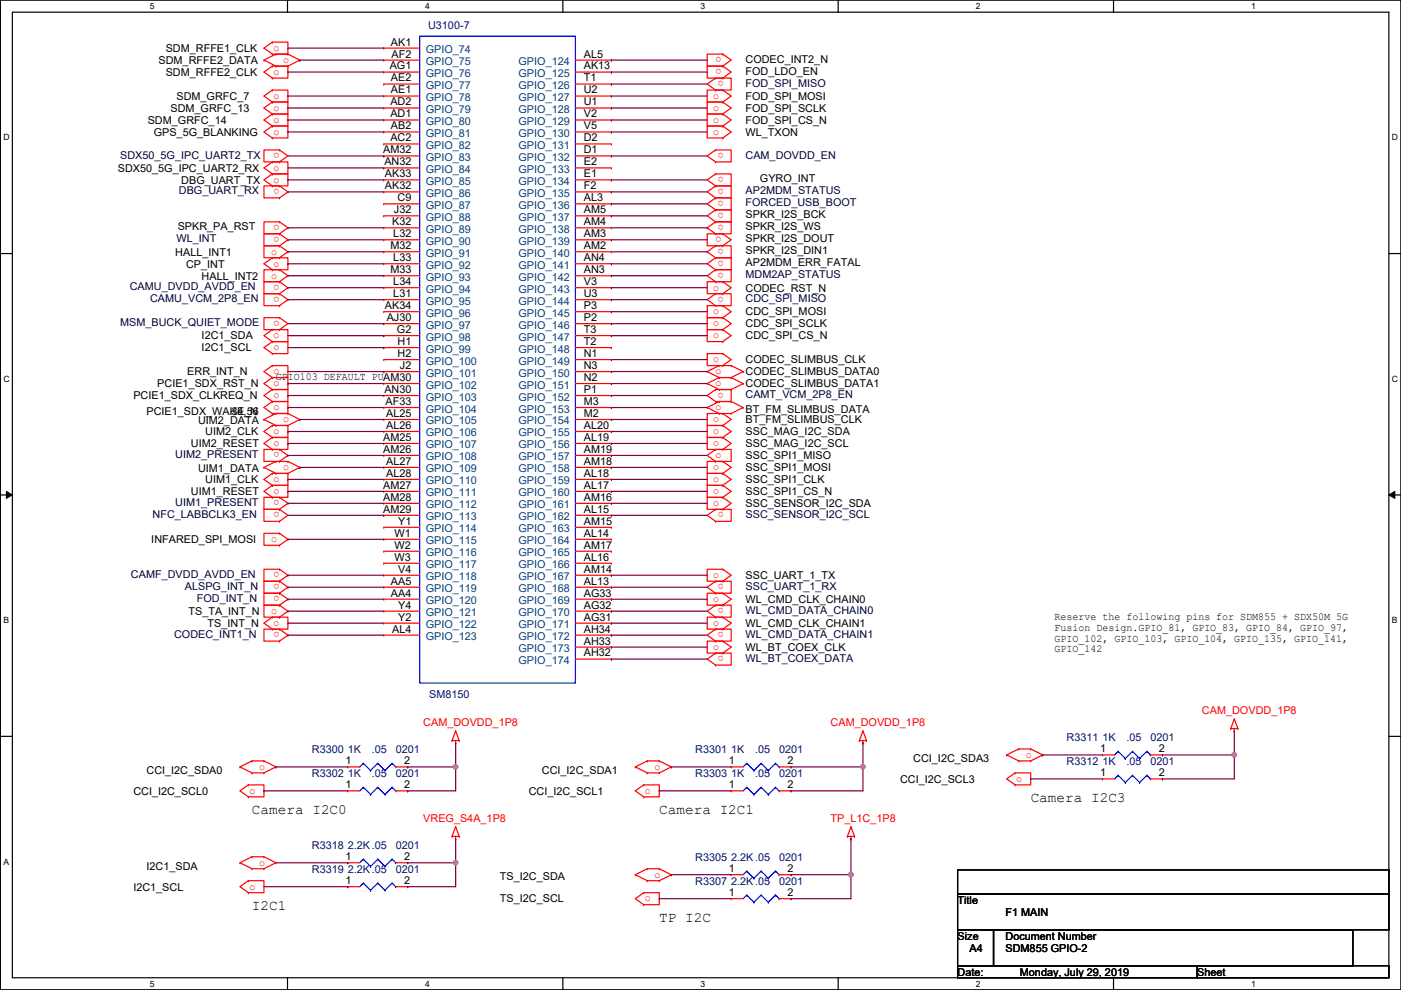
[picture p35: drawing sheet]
<svg xmlns="http://www.w3.org/2000/svg" width="297mm" height="210mm" viewBox="0 0 297 210" stroke-linecap="round" stroke-linejoin="round" font-family="sans-serif">
<defs><g id="words">
<g font-size="3">
<text x="53.4" y="172.6">Camera I2C0</text>
<text x="139.8" y="172.6">Camera I2C1</text>
<text x="218.5" y="170.1">Camera I2C3</text>
<text x="53.4" y="193">I2C1</text>
<text x="139.8" y="195.5">TP I2C</text>
</g>
<g font-size="2.3">
<text x="35.1" y="11">SDM_RFFE1_CLK</text>
<text x="82.9" y="9.7">AK1</text>
<text x="33.6" y="13.5">SDM_RFFE2_DATA</text>
<text x="35.1" y="16.1">SDM_RFFE2_CLK</text>
<text x="82.6" y="14.7">AG1</text>
<text x="82.9" y="17.3">AE2</text>
<text x="83" y="12.2">AF2</text>
<text x="123.8" y="12.2">AL5</text>
<text x="123.8" y="14.7">AK13</text>
<text x="123.8" y="17.3">T1</text>
<text x="158.1" y="13.3">CODEC_INT2_N</text>
<text x="158.1" y="15.8">FOD_LDO_EN</text>
<text x="36.1" y="23.7">SDM_GRFC_13</text>
<text x="37.4" y="21.2">SDM_GRFC_7</text>
<text x="82.8" y="22.4">AD2</text>
<text x="82.9" y="19.8">AE1</text>
<text x="123.8" y="19.8">U2</text>
<text x="123.8" y="22.4">U1</text>
<text x="158.1" y="23.7">FOD_SPI_SCLK</text>
<text x="158.1" y="21.2">FOD_SPI_MOSI</text>
<text x="31.3" y="26.2">SDM_GRFC_14</text>
<text x="32.6" y="28.8">GPS_5G_BLANKING</text>
<text x="82.8" y="24.9">AD1</text>
<text x="82.8" y="30">AC2</text>
<text x="82.9" y="27.4">AB2</text>
<text x="123.8" y="24.9">V2</text>
<text x="123.8" y="27.4">V5</text>
<text x="123.8" y="30">D2</text>
<text x="158.1" y="26.2">FOD_SPI_CS_N</text>
<text x="158.1" y="28.8">WL_TXON</text>
<text x="81.2" y="32.5">AM32</text>
<text x="81.5" y="35.1">AN32</text>
<text x="123.8" y="32.5">D1</text>
<text x="123.8" y="35.1">E2</text>
<text x="25" y="36.4">SDX50_5G_IPC_UART2_RX</text>
<text x="38.4" y="38.9">DBG_UART_TX</text>
<text x="81.6" y="37.6">AK33</text>
<text x="81.6" y="40.1">AK32</text>
<text x="123.8" y="37.6">E1</text>
<text x="123.8" y="40.1">F2</text>
<text x="161.1" y="38.7">GYRO_INT</text>
<text x="83.1" y="47.8">K32</text>
<text x="83.5" y="45.2">J32</text>
<text x="84.3" y="42.7">C9</text>
<text x="123.8" y="42.7">AL3</text>
<text x="123.8" y="45.2">AM5</text>
<text x="123.8" y="47.8">AM4</text>
<text x="158.1" y="46.3">SPKR_I2S_BCK</text>
<text x="37.7" y="48.9">SPKR_PA_RST</text>
<text x="82.8" y="52.8">M32</text>
<text x="83.4" y="50.3">L32</text>
<text x="123.8" y="50.3">AM3</text>
<text x="123.8" y="52.8">AM2</text>
<text x="158.1" y="51.4">SPKR_I2S_DOUT</text>
<text x="158.1" y="53.9">SPKR_I2S_DIN1</text>
<text x="158.1" y="48.9">SPKR_I2S_WS</text>
<text x="37.2" y="54.2">HALL_INT1</text>
<text x="39.5" y="56.7">CP_INT</text>
<text x="42.8" y="59.3">HALL_INT2</text>
<text x="82.8" y="57.9">M33</text>
<text x="83.4" y="55.4">L33</text>
<text x="123.8" y="55.4">AN4</text>
<text x="123.8" y="57.9">AN3</text>
<text x="158.1" y="56.5">AP2MDM_ERR_FATAL</text>
<text x="81.6" y="65.5">AK34</text>
<text x="83.4" y="60.5">L34</text>
<text x="83.4" y="63">L31</text>
<text x="123.8" y="60.5">V3</text>
<text x="123.8" y="63">U3</text>
<text x="123.8" y="65.5">P3</text>
<text x="158.1" y="61.8">CODEC_RST_N</text>
<text x="42.8" y="72">I2C1_SDA</text>
<text x="82" y="68.1">AJ30</text>
<text x="84.2" y="70.6">G2</text>
<text x="123.8" y="68.1">P2</text>
<text x="123.8" y="70.6">T3</text>
<text x="158.1" y="72">CDC_SPI_CS_N</text>
<text x="158.1" y="69.4">CDC_SPI_SCLK</text>
<text x="158.1" y="66.9">CDC_SPI_MOSI</text>
<text x="42.8" y="74.5">I2C1_SCL</text>
<text x="84.3" y="73.2">H1</text>
<text x="84.3" y="75.7">H2</text>
<text x="123.8" y="73.2">T2</text>
<text x="123.8" y="75.7">N1</text>
<text x="158.1" y="77">CODEC_SLIMBUS_CLK</text>
<text x="33.4" y="82.1">PCIE1_SDX_RST_N</text>
<text x="39.7" y="79.6">ERR_INT_N</text>
<text x="58.5" y="80.6">GPIO103 DEFAULT PUAM30</text>
<text x="81.5" y="83.3">AN30</text>
<text x="84.8" y="78.2">J2</text>
<text x="123.8" y="78.2">N3</text>
<text x="123.8" y="80.8">N2</text>
<text x="123.8" y="83.3">P1</text>
<text x="158.1" y="79.6">CODEC_SLIMBUS_DATA0</text>
<text x="158.1" y="82.1">CODEC_SLIMBUS_DATA1</text>
<text x="28.3" y="84.7">PCIE1_SDX_CLKREQ_N</text>
<text x="31.1" y="88">PCIE1_SDX_WAKE_N</text>
<text x="49.1" y="88">34,56</text>
<text x="81.7" y="85.9">AF33</text>
<text x="81.9" y="88.4">AL25</text>
<text x="123.8" y="85.9">M3</text>
<text x="123.8" y="88.4">M2</text>
<text x="158.1" y="87.5">BT_FM_SLIMBUS_DATA</text>
<text x="158.1" y="89.7">BT_FM_SLIMBUS_CLK</text>
<text x="40.5" y="94.8">UIM2_RESET</text>
<text x="42" y="90">UIM2_DATA</text>
<text x="43.5" y="92.3">UIM2_CLK</text>
<text x="81.2" y="93.5">AM25</text>
<text x="81.9" y="90.9">AL26</text>
<text x="123.8" y="90.9">AL20</text>
<text x="123.8" y="93.5">AL19</text>
<text x="158.1" y="94.8">SSC_MAG_I2C_SCL</text>
<text x="158.1" y="92.3">SSC_MAG_I2C_SDA</text>
<text x="42" y="100.2">UIM1_DATA</text>
<text x="81.2" y="96">AM26</text>
<text x="81.9" y="98.6">AL27</text>
<text x="81.9" y="101.1">AL28</text>
<text x="123.8" y="96">AM19</text>
<text x="123.8" y="98.6">AM18</text>
<text x="123.8" y="101.1">AL18</text>
<text x="158.1" y="97.4">SSC_SPI1_MISO</text>
<text x="158.1" y="99.9">SSC_SPI1_MOSI</text>
<text x="40.5" y="105">UIM1_RESET</text>
<text x="43.5" y="102.4">UIM1_CLK</text>
<text x="81.2" y="103.6">AM27</text>
<text x="81.2" y="106.2">AM28</text>
<text x="123.8" y="103.6">AL17</text>
<text x="123.8" y="106.2">AM16</text>
<text x="158.1" y="107.5">SSC_SENSOR_I2C_SDA</text>
<text x="158.1" y="105">SSC_SPI1_CS_N</text>
<text x="158.1" y="102.4">SSC_SPI1_CLK</text>
<text x="81.2" y="108.7">AM29</text>
<text x="83.6" y="113.8">W1</text>
<text x="84.5" y="111.3">Y1</text>
<text x="123.8" y="108.7">AL15</text>
<text x="123.8" y="111.3">AM15</text>
<text x="123.8" y="113.8">AL14</text>
<text x="32.1" y="115.1">INFARED_SPI_MOSI</text>
<text x="83.6" y="116.3">W2</text>
<text x="83.6" y="118.9">W3</text>
<text x="123.8" y="116.3">AM17</text>
<text x="123.8" y="118.9">AL16</text>
<text x="82.9" y="124">AA5</text>
<text x="84.4" y="121.4">V4</text>
<text x="123.8" y="121.4">AM14</text>
<text x="123.8" y="124">AL13</text>
<text x="158.1" y="122.8">SSC_UART_1_TX</text>
<text x="40" y="130.4">TS_TA_INT_N</text>
<text x="82.9" y="126.5">AA4</text>
<text x="84.5" y="129">Y4</text>
<text x="84.5" y="131.6">Y2</text>
<text x="123.8" y="126.5">AG33</text>
<text x="123.8" y="129">AG32</text>
<text x="123.8" y="131.6">AG31</text>
<text x="158.1" y="127.8">WL_CMD_CLK_CHAIN0</text>
<text x="223.6" y="131.4">Reserve the following pins for SDM855 + SDX50M 5G</text>
<text x="44" y="132.9">TS_INT_N</text>
<text x="83.1" y="134.1">AL4</text>
<text x="123.8" y="134.1">AH34</text>
<text x="123.8" y="136.7">AH33</text>
<text x="158.1" y="132.9">WL_CMD_CLK_CHAIN1</text>
<text x="223.6" y="133.7">Fusion Design.GPIO_81, GPIO_83, GPIO_84, GPIO_97,</text>
<text x="223.6" y="136">GPIO_102, GPIO_103, GPIO_104, GPIO_135, GPIO_141,</text>
<text x="123.8" y="139.2">AH32</text>
<text x="158.1" y="138">WL_BT_COEX_CLK</text>
<text x="223.6" y="138.3">GPIO_142</text>
<text x="193.6" y="161.6">CCI_I2C_SDA3</text>
<text x="233.3" y="159.5">1</text>
<text x="245.7" y="159.5">2</text>
<text x="31.1" y="164.2">CCI_I2C_SDA0</text>
<text x="73.2" y="167.1">1</text>
<text x="73.2" y="162.1">1</text>
<text x="85.7" y="167.1">2</text>
<text x="85.7" y="162.1">2</text>
<text x="114.9" y="164.2">CCI_I2C_SDA1</text>
<text x="154.5" y="162.1">1</text>
<text x="154.5" y="167.1">1</text>
<text x="167" y="162.1">2</text>
<text x="167" y="167.1">2</text>
<text x="190.8" y="165.9">CCI_I2C_SCL3</text>
<text x="233.3" y="164.6">1</text>
<text x="245.7" y="164.6">2</text>
<text x="28.3" y="168.5">CCI_I2C_SCL0</text>
<text x="112.1" y="168.5">CCI_I2C_SCL1</text>
<text x="31.1" y="184.5">I2C1_SDA</text>
<text x="73.2" y="182.4">1</text>
<text x="85.7" y="182.4">2</text>
<text x="154.5" y="184.9">1</text>
<text x="167" y="184.9">2</text>
<text x="28.3" y="188.8">I2C1_SCL</text>
<text x="73.2" y="187.5">1</text>
<text x="85.7" y="187.5">2</text>
<text x="106" y="186.5">TS_I2C_SDA</text>
<text x="106" y="191.3">TS_I2C_SCL</text>
<text x="154.5" y="190">1</text>
<text x="167" y="190">2</text>
<text x="203" y="191.6">Title</text>
<text x="213.2" y="194.1">F1 MAIN</text>
<text x="203" y="199.2">Size</text>
<text x="205.6" y="201.8">A4</text>
<text x="213.2" y="199.2">Document Number</text>
<text x="213.2" y="201.8">SDM855 GPIO-2</text>
<text x="203" y="206.8">Date:</text>
<text x="216.2" y="206.8">Monday, July 29, 2019</text>
<text x="253.8" y="206.8">Sheet</text>
</g>
<g font-size="2.3" fill="#f00">
<text x="58" y="10.8">o</text>
<text x="58" y="15.9">o</text>
<text x="60" y="13.3">o</text>
<text x="153" y="12.1" transform="rotate(180 153 12.1)">o</text>
<text x="153" y="14.6" transform="rotate(180 153 14.6)">o</text>
<text x="153.5" y="17.2" transform="rotate(180 153.5 17.2)">o</text>
<text x="58" y="21">o</text>
<text x="58" y="23.5">o</text>
<text x="151.2" y="23.5">o</text>
<text x="151.2" y="21">o</text>
<text x="58" y="26">o</text>
<text x="58" y="28.6">o</text>
<text x="151.2" y="26">o</text>
<text x="151.2" y="28.6">o</text>
<text x="59.3" y="32.4" transform="rotate(180 59.3 32.4)">o</text>
<text x="153.5" y="32.4" transform="rotate(180 153.5 32.4)">o</text>
<text x="58" y="38.7">o</text>
<text x="58" y="36.2">o</text>
<text x="59.3" y="40" transform="rotate(180 59.3 40)">o</text>
<text x="153.5" y="40" transform="rotate(180 153.5 40)">o</text>
<text x="153.5" y="37.5" transform="rotate(180 153.5 37.5)">o</text>
<text x="59.3" y="47.7" transform="rotate(180 59.3 47.7)">o</text>
<text x="153.5" y="42.6" transform="rotate(180 153.5 42.6)">o</text>
<text x="153.5" y="47.7" transform="rotate(180 153.5 47.7)">o</text>
<text x="153.5" y="45.1" transform="rotate(180 153.5 45.1)">o</text>
<text x="57.5" y="54">o</text>
<text x="59.3" y="50.2" transform="rotate(180 59.3 50.2)">o</text>
<text x="153" y="50.2" transform="rotate(180 153 50.2)">o</text>
<text x="153.5" y="52.7" transform="rotate(180 153.5 52.7)">o</text>
<text x="57.5" y="59.1">o</text>
<text x="58" y="56.5">o</text>
<text x="153.5" y="57.8" transform="rotate(180 153.5 57.8)">o</text>
<text x="153.5" y="55.3" transform="rotate(180 153.5 55.3)">o</text>
<text x="59.3" y="60.4" transform="rotate(180 59.3 60.4)">o</text>
<text x="59.3" y="62.9" transform="rotate(180 59.3 62.9)">o</text>
<text x="151.2" y="61.6">o</text>
<text x="153.5" y="62.9" transform="rotate(180 153.5 62.9)">o</text>
<text x="58" y="71.8">o</text>
<text x="59.3" y="68" transform="rotate(180 59.3 68)">o</text>
<text x="151.2" y="71.8">o</text>
<text x="151.2" y="69.2">o</text>
<text x="151.2" y="66.7">o</text>
<text x="58" y="74.3">o</text>
<text x="151.2" y="76.8">o</text>
<text x="58" y="79.4">o</text>
<text x="58" y="81.9">o</text>
<text x="151.7" y="79.4">o</text>
<text x="151.7" y="81.9">o</text>
<text x="153.5" y="83.2" transform="rotate(180 153.5 83.2)">o</text>
<text x="58" y="84.5">o</text>
<text x="58" y="87">o</text>
<text x="60" y="89.5">o</text>
<text x="151.2" y="89.5">o</text>
<text x="151.7" y="87">o</text>
<text x="58" y="92.1">o</text>
<text x="58" y="94.6">o</text>
<text x="59.3" y="95.9" transform="rotate(180 59.3 95.9)">o</text>
<text x="151.2" y="94.6">o</text>
<text x="151.2" y="92.1">o</text>
<text x="60" y="99.7">o</text>
<text x="151.2" y="99.7">o</text>
<text x="151.7" y="97.2">o</text>
<text x="58" y="104.8">o</text>
<text x="58" y="102.2">o</text>
<text x="59.3" y="106.1" transform="rotate(180 59.3 106.1)">o</text>
<text x="151.2" y="107.3">o</text>
<text x="151.2" y="104.8">o</text>
<text x="151.2" y="102.2">o</text>
<text x="59.3" y="108.6" transform="rotate(180 59.3 108.6)">o</text>
<text x="153.5" y="108.6" transform="rotate(180 153.5 108.6)">o</text>
<text x="57.5" y="114.9">o</text>
<text x="59.3" y="123.9" transform="rotate(180 59.3 123.9)">o</text>
<text x="59.3" y="121.3" transform="rotate(180 59.3 121.3)">o</text>
<text x="151.2" y="122.6">o</text>
<text x="153.5" y="123.9" transform="rotate(180 153.5 123.9)">o</text>
<text x="57.5" y="130.2">o</text>
<text x="59.3" y="126.4" transform="rotate(180 59.3 126.4)">o</text>
<text x="151.2" y="127.6">o</text>
<text x="153.5" y="128.9" transform="rotate(180 153.5 128.9)">o</text>
<text x="58" y="132.7">o</text>
<text x="59.3" y="134" transform="rotate(180 59.3 134)">o</text>
<text x="151.2" y="137.8">o</text>
<text x="151.2" y="132.7">o</text>
<text x="153.5" y="134" transform="rotate(180 153.5 134)">o</text>
<text x="153.5" y="139.1" transform="rotate(180 153.5 139.1)">o</text>
<text x="89.7" y="154">CAM_DOVDD_1P8</text>
<text x="176.1" y="154">CAM_DOVDD_1P8</text>
<text x="254.8" y="151.5">CAM_DOVDD_1P8</text>
<text x="217.5" y="160.7">o</text>
<text x="54.9" y="163.2">o</text>
<text x="138.8" y="163.2">o</text>
<text x="215.5" y="165.7">o</text>
<text x="52.9" y="168.3">o</text>
<text x="136.7" y="168.3">o</text>
<text x="89.7" y="174.3">VREG_S4A_1P8</text>
<text x="176.1" y="174.3">TP_L1C_1P8</text>
<text x="54.9" y="183.5">o</text>
<text x="52.9" y="188.6">o</text>
<text x="136.7" y="191.1">o</text>
<text x="138.8" y="186.1">o</text>
</g>
<g font-size="2.3" fill="#00407f">
<text x="90.3" y="11.3">GPIO_74</text>
<text x="90.3" y="13.8">GPIO_75</text>
<text x="90.3" y="16.3">GPIO_76</text>
<text x="109.9" y="13.8">GPIO_124</text>
<text x="109.9" y="16.3">GPIO_125</text>
<text x="90.3" y="18.9">GPIO_77</text>
<text x="90.3" y="21.4">GPIO_78</text>
<text x="90.3" y="24">GPIO_79</text>
<text x="109.9" y="18.9">GPIO_126</text>
<text x="109.9" y="21.4">GPIO_127</text>
<text x="109.9" y="24">GPIO_128</text>
<text x="90.3" y="26.5">GPIO_80</text>
<text x="90.3" y="29">GPIO_81</text>
<text x="109.9" y="26.5">GPIO_129</text>
<text x="109.9" y="29">GPIO_130</text>
<text x="90.3" y="31.6">GPIO_82</text>
<text x="90.3" y="34.1">GPIO_83</text>
<text x="109.9" y="31.6">GPIO_131</text>
<text x="109.9" y="34.1">GPIO_132</text>
<text x="90.3" y="36.7">GPIO_84</text>
<text x="90.3" y="39.2">GPIO_85</text>
<text x="90.3" y="41.7">GPIO_86</text>
<text x="109.9" y="36.7">GPIO_133</text>
<text x="109.9" y="39.2">GPIO_134</text>
<text x="109.9" y="41.7">GPIO_135</text>
<text x="90.3" y="44.3">GPIO_87</text>
<text x="90.3" y="46.8">GPIO_88</text>
<text x="109.9" y="44.3">GPIO_136</text>
<text x="109.9" y="46.8">GPIO_137</text>
<text x="90.3" y="49.4">GPIO_89</text>
<text x="90.3" y="51.9">GPIO_90</text>
<text x="109.9" y="49.4">GPIO_138</text>
<text x="109.9" y="51.9">GPIO_139</text>
<text x="90.3" y="54.4">GPIO_91</text>
<text x="90.3" y="57">GPIO_92</text>
<text x="90.3" y="59.5">GPIO_93</text>
<text x="109.9" y="54.4">GPIO_140</text>
<text x="109.9" y="57">GPIO_141</text>
<text x="109.9" y="59.5">GPIO_142</text>
<text x="90.3" y="62.1">GPIO_94</text>
<text x="90.3" y="64.6">GPIO_95</text>
<text x="109.9" y="62.1">GPIO_143</text>
<text x="109.9" y="64.6">GPIO_144</text>
<text x="90.3" y="67.1">GPIO_96</text>
<text x="90.3" y="69.7">GPIO_97</text>
<text x="109.9" y="67.1">GPIO_145</text>
<text x="109.9" y="69.7">GPIO_146</text>
<text x="90.3" y="72.2">GPIO_98</text>
<text x="90.3" y="74.8">GPIO_99</text>
<text x="90.3" y="77.3">GPIO_100</text>
<text x="109.9" y="72.2">GPIO_147</text>
<text x="109.9" y="74.8">GPIO_148</text>
<text x="109.9" y="77.3">GPIO_149</text>
<text x="90.3" y="79.8">GPIO_101</text>
<text x="90.3" y="82.4">GPIO_102</text>
<text x="109.9" y="79.8">GPIO_150</text>
<text x="109.9" y="82.4">GPIO_151</text>
<text x="90.3" y="84.9">GPIO_103</text>
<text x="90.3" y="87.5">GPIO_104</text>
<text x="109.9" y="84.9">GPIO_152</text>
<text x="109.9" y="87.5">GPIO_153</text>
<text x="90.3" y="90">GPIO_105</text>
<text x="90.3" y="92.5">GPIO_106</text>
<text x="90.3" y="95.1">GPIO_107</text>
<text x="109.9" y="90">GPIO_154</text>
<text x="109.9" y="92.5">GPIO_155</text>
<text x="109.9" y="95.1">GPIO_156</text>
<text x="90.3" y="97.6">GPIO_108</text>
<text x="90.3" y="100.2">GPIO_109</text>
<text x="109.9" y="97.6">GPIO_157</text>
<text x="109.9" y="100.2">GPIO_158</text>
<text x="90.3" y="102.7">GPIO_110</text>
<text x="90.3" y="105.2">GPIO_111</text>
<text x="90.3" y="107.8">GPIO_112</text>
<text x="109.9" y="102.7">GPIO_159</text>
<text x="109.9" y="105.2">GPIO_160</text>
<text x="109.9" y="107.8">GPIO_161</text>
<text x="90.3" y="110.3">GPIO_113</text>
<text x="90.3" y="112.9">GPIO_114</text>
<text x="109.9" y="110.3">GPIO_162</text>
<text x="109.9" y="112.9">GPIO_163</text>
<text x="90.3" y="115.4">GPIO_115</text>
<text x="90.3" y="117.9">GPIO_116</text>
<text x="109.9" y="115.4">GPIO_164</text>
<text x="109.9" y="117.9">GPIO_165</text>
<text x="90.3" y="120.5">GPIO_117</text>
<text x="90.3" y="123">GPIO_118</text>
<text x="90.3" y="125.6">GPIO_119</text>
<text x="109.9" y="120.5">GPIO_166</text>
<text x="109.9" y="123">GPIO_167</text>
<text x="109.9" y="125.6">GPIO_168</text>
<text x="90.3" y="128.1">GPIO_120</text>
<text x="90.3" y="130.6">GPIO_121</text>
<text x="109.9" y="128.1">GPIO_169</text>
<text x="109.9" y="130.6">GPIO_170</text>
<text x="90.3" y="133.2">GPIO_122</text>
<text x="90.3" y="135.7">GPIO_123</text>
<text x="109.9" y="133.2">GPIO_171</text>
<text x="109.9" y="135.7">GPIO_172</text>
<text x="109.9" y="138.3">GPIO_173</text>
<text x="109.9" y="140.8">GPIO_174</text>
</g>
<g font-size="2.3" fill="#00007f">
<text x="90.8" y="6.2">U3100-7</text>
<text x="91" y="147.9">SM8150</text>
<text x="66.1" y="159.6">R3300 1K</text>
<text x="78.8" y="159.6">.05</text>
<text x="83.9" y="159.6">0201</text>
<text x="147.4" y="159.6">R3301 1K</text>
<text x="160.1" y="159.6">.05</text>
<text x="165.2" y="159.6">0201</text>
<text x="226.1" y="157.1">R3311 1K</text>
<text x="238.8" y="157.1">.05</text>
<text x="243.9" y="157.1">0201</text>
<text x="66.1" y="164.7">R3302 1K</text>
<text x="78.8" y="164.7">.05</text>
<text x="83.9" y="164.7">0201</text>
<text x="147.4" y="164.7">R3303 1K</text>
<text x="160.1" y="164.7">.05</text>
<text x="165.2" y="164.7">0201</text>
<text x="226.1" y="162.1">R3312 1K</text>
<text x="238.8" y="162.1">.05</text>
<text x="243.9" y="162.1">0201</text>
<text x="66.1" y="179.9">R3318 2.2K.05</text>
<text x="83.9" y="179.9">0201</text>
<text x="66.1" y="185">R3319 2.2K.05</text>
<text x="83.9" y="185">0201</text>
<text x="147.4" y="182.5">R3305 2.2K.05</text>
<text x="165.2" y="182.5">0201</text>
<text x="147.4" y="187.5">R3307 2.2K.05</text>
<text x="165.2" y="187.5">0201</text>
</g>
<g font-size="2.3" fill="#000040">
<text x="158.1" y="18.4">FOD_SPI_MISO</text>
<text x="25.5" y="33.6">SDX50_5G_IPC_UART2_TX</text>
<text x="158.1" y="33.6">CAM_DOVDD_EN</text>
<text x="37.9" y="41.2">DBG_UART_RX</text>
<text x="158.1" y="41.2">AP2MDM_STATUS</text>
<text x="158.1" y="43.8">FORCED_USB_BOOT</text>
<text x="37.4" y="51.4">WL_INT</text>
<text x="158.1" y="59">MDM2AP_STATUS</text>
<text x="27.5" y="61.6">CAMU_DVDD_AVDD_EN</text>
<text x="31.8" y="64.1">CAMU_VCM_2P8_EN</text>
<text x="158.1" y="64.1">CDC_SPI_MISO</text>
<text x="25.5" y="69.2">MSM_BUCK_QUIET_MODE</text>
<text x="158.1" y="84.4">CAMT_VCM_2P8_EN</text>
<text x="37.2" y="97.1">UIM2_PRESENT</text>
<text x="37.2" y="107.3">UIM1_PRESENT</text>
<text x="32.3" y="109.8">NFC_LABBCLK3_EN</text>
<text x="158.1" y="109.8">SSC_SENSOR_I2C_SCL</text>
<text x="27.8" y="122.5">CAMF_DVDD_AVDD_EN</text>
<text x="39.2" y="125.1">ALSPG_INT_N</text>
<text x="158.1" y="125.1">SSC_UART_1_RX</text>
<text x="41.7" y="127.6">FOD_INT_N</text>
<text x="158.1" y="130.1">WL_CMD_DATA_CHAIN0</text>
<text x="36.9" y="135.2">CODEC_INT1_N</text>
<text x="158.1" y="135.2">WL_CMD_DATA_CHAIN1</text>
<text x="158.1" y="140.3">WL_BT_COEX_DATA</text>
</g>
<g font-size="1.8">
<text x="31.8" y="1.9">5</text>
<text x="90.1" y="1.9">4</text>
<text x="148.5" y="1.9">3</text>
<text x="206.9" y="1.9">2</text>
<text x="265.3" y="1.9">1</text>
<text x=".7" y="29.8">D</text>
<text x="295.1" y="29.8">D</text>
<text x=".7" y="80.9">C</text>
<text x="295.1" y="80.9">C</text>
<text x=".7" y="132.1">B</text>
<text x="295.1" y="132.1">B</text>
<text x=".7" y="183.3">A</text>
<text x="31.8" y="209.2">5</text>
<text x="90.1" y="209.2">4</text>
<text x="148.5" y="209.2">3</text>
<text x="206.9" y="209.2">2</text>
<text x="265.3" y="209.2">1</text>
</g>
</g></defs>
<path d="M.1 0h296.9v209.8h-296.9zM2.6 2.6h291.9v204.7h-291.9z" fill="none" stroke="#000" stroke-width=".25"/>
<g fill="#fff">
<path d="M31.8 .3h1v2h-1z"/>
<path d="M31.8 207.6h1v1.9h-1z"/>
</g>
<path d="M61 0v2.6M61 207.3v2.5" fill="none" stroke="#000" stroke-width=".25"/>
<g fill="#fff">
<path d="M90.1 .3h1v2h-1z"/>
<path d="M90.1 207.6h1v1.9h-1z"/>
</g>
<path d="M119.3 0v2.6M119.3 207.3v2.5" fill="none" stroke="#000" stroke-width=".25"/>
<g fill="#fff">
<path d="M148.5 .3h1v2h-1z"/>
<path d="M148.5 207.6h1v1.9h-1z"/>
</g>
<path d="M177.7 0v2.6M177.7 207.3v2.5" fill="none" stroke="#000" stroke-width=".25"/>
<g fill="#fff">
<path d="M206.9 .3h1v2h-1z"/>
<path d="M206.9 207.6h1v1.9h-1z"/>
</g>
<path d="M236.1 0v2.6M236.1 207.3v2.5" fill="none" stroke="#000" stroke-width=".25"/>
<g fill="#fff">
<path d="M265.3 .3h.9v2h-.9z"/>
<path d="M265.3 207.6h.9v1.9h-.9z"/>
<path d="M.7 28.2h1.3v1.9h-1.3z"/>
<path d="M295.1 28.2h1.3v1.9h-1.3z"/>
<path d="M.7 79.3h1.3v2h-1.3z"/>
<path d="M295.1 79.3h1.3v2h-1.3z"/>
</g>
<path d="M.1 53.8h2.5M294.5 53.8h2.5" fill="none" stroke="#000" stroke-width=".25"/>
<g fill="#fff">
<path d="M.7 130.5h1.2v2h-1.2z"/>
<path d="M295.1 130.5h1.2v2h-1.2z"/>
</g>
<path d="M.1 104.9h2.5M294.5 104.9h2.5" fill="none" stroke="#000" stroke-width=".25"/>
<path d="M1.4 104.2l1.2 .7-1.2 .8zM294.5 104.9l1.2-.7v1.5z" fill="#000"/>
<path d="M1.4 104.2l1.2 .7-1.2 .8zM294.5 104.9l1.2-.7v1.5z" fill="none" stroke="#000" stroke-width=".21"/>
<path d="M.7 181.7h1.2v2h-1.2z" fill="#fff"/>
<path d="M.1 156.1h2.5M294.5 156.1h2.5M203 184.4h91.5v5.1h-91.5zM203 189.5h91.5v7.6h-91.5zM203 197.1h7.6v7.7h-7.6zM210.6 197.1h76.2v7.7h-76.2zM203 204.8h50.8v2.5h-50.8zM253.8 204.8h40.7v2.5h-40.7z" fill="none" stroke="#000" stroke-width=".25"/>
<g fill="none" stroke="#f00" stroke-width=".25">
<path d="M56 12.7h.1M56 12.7l2.5 1.3M57.7 14h.1M57.7 16.6h.1M57.7 14h3.3v2.6h-3.3M57.7 8.9h.1M57.7 11.5h.1M57.7 8.9h3.3v2.6h-3.3M57.7 19.1h.1M57.7 19.1h3.3v2.5h-3.3M57.7 14l-1.7 1.3 1.7 1.3M57.7 8.9l-1.7 1.3 1.7 1.3"/>
<path d="M57.7 19.1l-1.7 1.3 1.7 1.2M58.5 11.5h.1M58.5 14h.1M58.5 11.5h2.5M58.5 11.5l-2.5 1.2M58.5 14h2.5M61 11.5h.1M61 14h.1M61 11.5l2.6 1.2M63.6 12.7h.1M63.6 12.7l-2.6 1.3M81.4 10.2h.1"/>
<path d="M81.4 12.7h.1M81.4 15.3h.1M81.4 17.8h.1M81.4 10.2h7.6M81.4 12.7h7.6M81.4 15.3h7.6M81.4 17.8h7.6M122 12.7h7.6M122 15.3h7.6M122 17.8h7.6M129.6 12.7h.1M129.6 15.3h.1"/>
<path d="M129.6 17.8h.1M151.7 19.1h.1M151.7 16.6h.1M151.7 16.6h3.3v2.5h-3.3M151.7 16.6l-1.8 1.2 1.8 1.3M153.2 19.1h.1M153.2 19.1h-3.3v2.5h3.3M153.2 14h.1M153.2 11.5h.1M153.2 11.5h-3.3v2.5h3.3M153.2 16.6h.1M153.2 14h-3.3v2.6h3.3"/>
<path d="M153.2 19.1l1.8 1.3-1.8 1.2M153.2 11.5l1.8 1.2-1.8 1.3M153.2 14l1.8 1.3-1.8 1.3M57.7 36.9h.1M57.7 39.4h.1M57.7 36.9h3.3v2.5h-3.3M57.7 34.3h.1M57.7 34.3h3.3v2.6h-3.3M57.7 21.6h.1M57.7 24.2h.1M57.7 21.6h3.3v2.6h-3.3M57.7 26.7h.1"/>
<path d="M57.7 24.2h3.3v2.5h-3.3M57.7 29.3h.1M57.7 26.7h3.3v2.6h-3.3M57.7 36.9l-1.7 1.2 1.7 1.3M57.7 34.3l-1.7 1.3 1.7 1.3M57.7 21.6l-1.7 1.3 1.7 1.3M57.7 24.2l-1.7 1.2 1.7 1.3M57.7 26.7l-1.7 1.3 1.7 1.3M59.3 39.4h.1M59.3 39.4h-3.3v2.6h3.3M59.3 34.3h.1M59.3 31.8h.1"/>
<path d="M59.3 31.8h-3.3v2.5h3.3M59.3 39.4l1.7 1.3-1.7 1.3M59.3 31.8l1.7 1.3-1.7 1.2M81.4 20.4h.1M81.4 22.9h.1M81.4 25.4h.1M81.4 28h.1M81.4 30.5h.1M81.4 33.1h.1M81.4 35.6h.1M81.4 38.1h.1M81.4 20.4h7.6"/>
<path d="M81.4 22.9h7.6M81.4 25.4h7.6M81.4 28h7.6M81.4 30.5h7.6M81.4 33.1h7.6M81.4 35.6h7.6M81.4 38.1h7.6M122 20.4h7.6M122 22.9h7.6M122 25.4h7.6M122 28h7.6M122 30.5h7.6"/>
<path d="M122 33.1h7.6M122 35.6h7.6M122 38.1h7.6M129.6 20.4h.1M129.6 22.9h.1M129.6 25.4h.1M129.6 28h.1M129.6 30.5h.1M129.6 33.1h.1M129.6 35.6h.1M129.6 38.1h.1M151.7 39.4h.1"/>
<path d="M151.7 39.4h3.3v2.6h-3.3M151.7 34.3h.1M151.7 31.8h.1M151.7 31.8h3.3v2.5h-3.3M151.7 36.9h.1M151.7 36.9h3.3v2.5h-3.3M151.7 39.4l-1.8 1.3 1.8 1.3M151.7 31.8l-1.8 1.3 1.8 1.2M151.7 36.9l-1.8 1.2 1.8 1.3M153.2 21.6h.1M153.2 24.2h.1M153.2 21.6h-3.3v2.6h3.3"/>
<path d="M153.2 26.7h.1M153.2 24.2h-3.3v2.5h3.3M153.2 29.3h.1M153.2 26.7h-3.3v2.6h3.3M153.2 21.6l1.8 1.3-1.8 1.3M153.2 24.2l1.8 1.2-1.8 1.3M153.2 26.7l1.8 1.3-1.8 1.3M57.7 54.7h.1M57.7 57.2h.1M57.7 54.7h3.3v2.5h-3.3M57.7 54.7l-1.7 1.2 1.7 1.3M59.3 42h.1"/>
<path d="M59.3 59.7h.1M59.3 59.7h-3.3v2.6h3.3M59.3 49.6h.1M59.3 47h.1M59.3 47h-3.3v2.6h3.3M59.3 52.1h.1M59.3 54.7h.1M59.3 52.1h-3.3v2.6h3.3M59.3 57.2h.1M59.3 57.2h-3.3v2.5h3.3M59.3 49.6h-3.3v2.5h3.3M59.3 59.7l1.7 1.3-1.7 1.3"/>
<path d="M59.3 47l1.7 1.3-1.7 1.3M59.3 52.1l1.7 1.3-1.7 1.3M59.3 57.2l1.7 1.3-1.7 1.2M59.3 49.6l1.7 1.2-1.7 1.3M81.4 40.7h.1M81.4 43.2h.1M81.4 45.8h.1M81.4 48.3h.1M81.4 50.8h.1M81.4 53.4h.1M81.4 55.9h.1M81.4 58.5h.1"/>
<path d="M81.4 40.7h7.6M81.4 43.2h7.6M81.4 45.8h7.6M81.4 48.3h7.6M81.4 50.8h7.6M81.4 53.4h7.6M81.4 55.9h7.6M81.4 58.5h7.6M122 40.7h7.6M122 43.2h7.6M122 45.8h7.6M122 48.3h7.6"/>
<path d="M122 50.8h7.6M122 53.4h7.6M122 55.9h7.6M122 58.5h7.6M129.6 40.7h.1M129.6 43.2h.1M129.6 45.8h.1M129.6 48.3h.1M129.6 50.8h.1M129.6 53.4h.1M129.6 55.9h.1M129.6 58.5h.1"/>
<path d="M151.7 44.5h.1M151.7 42h.1M151.7 42h3.3v2.5h-3.3M151.7 54.7h.1M151.7 52.1h.1M151.7 52.1h3.3v2.6h-3.3M151.7 49.6h.1M151.7 47h.1M151.7 47h3.3v2.6h-3.3M151.7 44.5h3.3v2.5h-3.3M151.7 59.7h.1M151.7 57.2h.1"/>
<path d="M151.7 57.2h3.3v2.5h-3.3M151.7 54.7h3.3v2.5h-3.3M151.7 42l-1.8 1.2 1.8 1.3M151.7 52.1l-1.8 1.3 1.8 1.3M151.7 47l-1.8 1.3 1.8 1.3M151.7 44.5l-1.8 1.3 1.8 1.2M151.7 57.2l-1.8 1.3 1.8 1.2M151.7 54.7l-1.8 1.2 1.8 1.3M153.2 59.7h.1M153.2 59.7h-3.3v2.6h3.3M153.2 52.1h.1M153.2 49.6h.1"/>
<path d="M153.2 49.6h-3.3v2.5h3.3M153.2 59.7l1.8 1.3-1.8 1.3M153.2 49.6l1.8 1.2-1.8 1.3M57.7 77.5h.1M57.7 77.5h3.3v2.6h-3.3M57.7 69.9h.1M57.7 72.4h.1M57.7 69.9h3.3v2.5h-3.3M57.7 75h.1M57.7 72.4h3.3v2.6h-3.3M57.7 77.5l-1.7 1.3 1.7 1.3M57.7 69.9l-1.7 1.3 1.7 1.2"/>
<path d="M57.7 72.4l-1.7 1.3 1.7 1.3M59.3 62.3h.1M59.3 64.8h.1M59.3 62.3h-3.3v2.5h3.3M59.3 69.9h.1M59.3 67.4h.1M59.3 67.4h-3.3v2.5h3.3M59.3 62.3l1.7 1.2-1.7 1.3M59.3 67.4l1.7 1.2-1.7 1.3M81.4 61h.1M81.4 63.5h.1M81.4 66.1h.1"/>
<path d="M81.4 68.6h.1M81.4 71.2h.1M81.4 73.7h.1M81.4 76.2h.1M81.4 78.8h.1M81.4 61h7.6M81.4 63.5h7.6M81.4 66.1h7.6M81.4 68.6h7.6M81.4 71.2h7.6M81.4 73.7h7.6M81.4 76.2h7.6"/>
<path d="M81.4 78.8h7.6M122 61h7.6M122 63.5h7.6M122 66.1h7.6M122 68.6h7.6M122 71.2h7.6M122 73.7h7.6M122 76.2h7.6M122 78.8h7.6M129.6 61h.1M129.6 63.5h.1M129.6 66.1h.1"/>
<path d="M129.6 68.6h.1M129.6 71.2h.1M129.6 73.7h.1M129.6 76.2h.1M129.6 78.8h.1M149.9 78.8h.1M149.9 78.8l2.6 1.3M151.7 64.8h.1M151.7 62.3h.1M151.7 62.3h3.3v2.5h-3.3M151.7 62.3l-1.8 1.2 1.8 1.3M152.5 77.5h.1"/>
<path d="M152.5 77.5l-2.6 1.3M152.5 77.5h2.5M153.2 62.3h.1M153.2 69.9h.1M153.2 72.4h.1M153.2 69.9h-3.3v2.5h3.3M153.2 67.4h.1M153.2 67.4h-3.3v2.5h3.3M153.2 64.8h.1M153.2 64.8h-3.3v2.6h3.3M153.2 75h.1M153.2 77.5h.1"/>
<path d="M153.2 75h-3.3v2.5h3.3M153.2 69.9l1.8 1.3-1.8 1.2M153.2 67.4l1.8 1.2-1.8 1.3M153.2 64.8l1.8 1.3-1.8 1.3M153.2 75l1.8 1.2-1.8 1.3M155 77.5h.1M155 77.5l2.6 1.3M157.6 78.8h.1M157.6 78.8l-2.6 1.3M56 88.9h.1M56 99.1h.1M56 88.9l2.5 1.3"/>
<path d="M56 99.1l2.5 1.3M57.7 90.2h.1M57.7 92.8h.1M57.7 90.2h3.3v2.6h-3.3M57.7 95.3h.1M57.7 92.8h3.3v2.5h-3.3M57.7 80.1h.1M57.7 82.6h.1M57.7 85.1h.1M57.7 82.6h3.3v2.5h-3.3M57.7 87.7h.1M57.7 85.1h3.3v2.6h-3.3"/>
<path d="M57.7 80.1h3.3v2.5h-3.3M57.7 90.2l-1.7 1.3 1.7 1.3M57.7 92.8l-1.7 1.2 1.7 1.3M57.7 82.6l-1.7 1.3 1.7 1.2M57.7 85.1l-1.7 1.3 1.7 1.3M57.7 80.1l-1.7 1.2 1.7 1.3M58.5 87.7h.1M58.5 90.2h.1M58.5 97.8h.1M58.5 87.7h2.5M58.5 87.7l-2.5 1.2M58.5 90.2h2.5"/>
<path d="M58.5 97.8h2.5M58.5 97.8l-2.5 1.3M59.3 97.8h.1M59.3 95.3h.1M59.3 95.3h-3.3v2.5h3.3M59.3 95.3l1.7 1.3-1.7 1.2M61 87.7h.1M61 90.2h.1M61 97.8h.1M61 87.7l2.6 1.2M61 97.8l2.6 1.3M63.6 88.9h.1"/>
<path d="M63.6 99.1h.1M63.6 88.9l-2.6 1.3M63.6 99.1l-2.6 1.3M81.4 81.3h.1M81.4 83.9h.1M81.4 86.4h.1M81.4 88.9h.1M81.4 91.5h.1M81.4 94h.1M81.4 96.6h.1M81.4 99.1h.1M81.4 81.3h7.6"/>
<path d="M81.4 83.9h7.6M81.4 86.4h7.6M81.4 88.9h7.6M81.4 91.5h7.6M81.4 94h7.6M81.4 96.6h7.6M81.4 99.1h7.6M122 81.3h7.6M122 83.9h7.6M122 86.4h7.6M122 88.9h7.6M122 91.5h7.6"/>
<path d="M122 94h7.6M122 96.6h7.6M122 99.1h7.6M129.6 81.3h.1M129.6 83.9h.1M129.6 86.4h.1M129.6 88.9h.1M129.6 91.5h.1M129.6 94h.1M129.6 96.6h.1M129.6 99.1h.1M149.9 86.4h.1"/>
<path d="M149.9 81.3h.1M149.9 86.4l2.6 1.3M149.9 81.3l2.6 1.3M151.7 95.3h.1M151.7 97.8h.1M151.7 95.3h3.3v2.5h-3.3M151.7 85.1h.1M151.7 82.6h.1M151.7 82.6h3.3v2.5h-3.3M151.7 95.3l-1.8 1.3 1.8 1.2M151.7 82.6l-1.8 1.3 1.8 1.2M152.5 85.1h.1"/>
<path d="M152.5 87.7h.1M152.5 80.1h.1M152.5 82.6h.1M152.5 87.7h2.5M152.5 85.1l-2.6 1.3M152.5 85.1h2.5M152.5 80.1h2.5M152.5 80.1l-2.6 1.2M152.5 82.6h2.5M153.2 92.8h.1M153.2 95.3h.1M153.2 92.8h-3.3v2.5h3.3"/>
<path d="M153.2 90.2h.1M153.2 90.2h-3.3v2.6h3.3M153.2 87.7h.1M153.2 87.7h-3.3v2.5h3.3M153.2 97.8h.1M153.2 97.8h-3.3v2.6h3.3M153.2 92.8l1.8 1.2-1.8 1.3M153.2 90.2l1.8 1.3-1.8 1.3M153.2 87.7l1.8 1.2-1.8 1.3M153.2 97.8l1.8 1.3-1.8 1.3M155 85.1h.1M155 87.7h.1"/>
<path d="M155 80.1h.1M155 82.6h.1M155 85.1l2.6 1.3M155 80.1l2.6 1.2M157.6 86.4h.1M157.6 81.3h.1M157.6 86.4l-2.6 1.3M157.6 81.3l-2.6 1.3M57.7 102.9h.1M57.7 105.5h.1M57.7 102.9h3.3v2.6h-3.3M57.7 100.4h.1"/>
<path d="M57.7 100.4h3.3v2.5h-3.3M57.7 102.9l-1.7 1.3 1.7 1.3M57.7 100.4l-1.7 1.2 1.7 1.3M58.5 100.4h.1M58.5 100.4h2.5M59.3 108h.1M59.3 105.5h.1M59.3 105.5h-3.3v2.5h3.3M59.3 113.1h.1M59.3 115.6h.1M59.3 113.1h-3.3v2.5h3.3M59.3 110.5h.1"/>
<path d="M59.3 108h-3.3v2.5h3.3M59.3 105.5l1.7 1.2-1.7 1.3M59.3 113.1l1.7 1.2-1.7 1.3M59.3 108l1.7 1.3-1.7 1.2M61 100.4h.1M81.4 101.6h.1M81.4 104.2h.1M81.4 106.7h.1M81.4 109.3h.1M81.4 111.8h.1M81.4 114.3h.1M81.4 116.9h.1"/>
<path d="M81.4 119.4h.1M81.4 101.6h7.6M81.4 104.2h7.6M81.4 106.7h7.6M81.4 109.3h7.6M81.4 111.8h7.6M81.4 114.3h7.6M81.4 116.9h7.6M81.4 119.4h7.6M122 101.6h7.6M122 104.2h7.6M122 106.7h7.6"/>
<path d="M122 109.3h7.6M122 111.8h7.6M122 114.3h7.6M122 116.9h7.6M122 119.4h7.6M129.6 101.6h.1M129.6 104.2h.1M129.6 106.7h.1M129.6 109.3h.1M129.6 111.8h.1M129.6 114.3h.1M129.6 116.9h.1"/>
<path d="M129.6 119.4h.1M151.7 110.5h.1M151.7 108h.1M151.7 108h3.3v2.5h-3.3M151.7 108l-1.8 1.3 1.8 1.2M153.2 105.5h.1M153.2 108h.1M153.2 105.5h-3.3v2.5h3.3M153.2 102.9h.1M153.2 102.9h-3.3v2.6h3.3M153.2 100.4h.1M153.2 100.4h-3.3v2.5h3.3"/>
<path d="M153.2 105.5l1.8 1.2-1.8 1.3M153.2 102.9l1.8 1.3-1.8 1.3M153.2 100.4l1.8 1.2-1.8 1.3M57.7 130.9h.1M57.7 133.4h.1M57.7 130.9h3.3v2.5h-3.3M57.7 130.9l-1.7 1.2 1.7 1.3M59.3 125.8h.1M59.3 123.2h.1M59.3 123.2h-3.3v2.6h3.3M59.3 135.9h.1M59.3 133.4h.1"/>
<path d="M59.3 133.4h-3.3v2.5h3.3M59.3 120.7h.1M59.3 120.7h-3.3v2.5h3.3M59.3 128.3h.1M59.3 125.8h-3.3v2.5h3.3M59.3 130.9h.1M59.3 128.3h-3.3v2.6h3.3M59.3 123.2l1.7 1.3-1.7 1.3M59.3 133.4l1.7 1.3-1.7 1.2M59.3 120.7l1.7 1.3-1.7 1.2M59.3 125.8l1.7 1.2-1.7 1.3M59.3 128.3l1.7 1.3-1.7 1.3"/>
<path d="M81.4 122h.1M81.4 124.5h.1M81.4 127h.1M81.4 129.6h.1M81.4 132.1h.1M81.4 134.7h.1M81.4 122h7.6M81.4 124.5h7.6M81.4 127h7.6M81.4 129.6h7.6M81.4 132.1h7.6M81.4 134.7h7.6"/>
<path d="M122 122h7.6M122 124.5h7.6M122 127h7.6M122 129.6h7.6M122 132.1h7.6M122 134.7h7.6M122 137.2h7.6M122 139.7h7.6M129.6 122h.1M129.6 124.5h.1M129.6 127h.1M129.6 129.6h.1"/>
<path d="M129.6 132.1h.1M129.6 134.7h.1M129.6 137.2h.1M129.6 139.7h.1M151.7 125.8h.1M151.7 123.2h.1M151.7 123.2h3.3v2.6h-3.3M151.7 130.9h.1M151.7 128.3h.1M151.7 128.3h3.3v2.6h-3.3M151.7 138.5h.1M151.7 138.5h3.3v2.5h-3.3"/>
<path d="M151.7 135.9h.1M151.7 133.4h.1M151.7 133.4h3.3v2.5h-3.3M151.7 123.2l-1.8 1.3 1.8 1.3M151.7 128.3l-1.8 1.3 1.8 1.3M151.7 138.5l-1.8 1.2 1.8 1.3M151.7 133.4l-1.8 1.3 1.8 1.2M153.2 120.7h.1M153.2 123.2h.1M153.2 120.7h-3.3v2.5h3.3M153.2 125.8h.1M153.2 128.3h.1"/>
<path d="M153.2 125.8h-3.3v2.5h3.3M153.2 135.9h.1M153.2 138.5h.1M153.2 135.9h-3.3v2.6h3.3M153.2 130.9h.1M153.2 133.4h.1M153.2 130.9h-3.3v2.5h3.3M153.2 120.7l1.8 1.3-1.8 1.2M153.2 125.8l1.8 1.2-1.8 1.3M153.2 135.9l1.8 1.3-1.8 1.3M153.2 130.9l1.8 1.2-1.8 1.3M95.8 157h.1"/>
<path d="M95.8 157h1.6M96.6 157.5h.1M96.6 155h.1M96.6 157v.5M96.6 155l.8 2M96.6 155l-.8 2M97.4 157h.1M151.7 141h.1M182.2 157h.1M182.2 157h1.5M183 157.5h.1M183 155h.1"/>
<path d="M183 157v.5M183 155l.7 2M183 155l-.8 2M183.7 157h.1M216 158.8h.1M216 158.8h2.5M216 158.8l-2.6 1.3M218.5 158.8h.1M218.5 158.8l2.6 1.3M260.9 154.5h.1M260.9 154.5h1.6M261.7 155h.1"/>
<path d="M261.7 152.4h.1M261.7 154.5v.5M261.7 152.4l.8 2.1M261.7 152.4l-.8 2.1M262.5 154.5h.1M50.9 162.6h.1M50.9 162.6l2.5 1.3M52.7 166.4h.1M52.7 169h.1M52.7 166.4h3.3v2.6h-3.3M52.7 166.4l-1.8 1.3 1.8 1.3M53.4 161.3h.1"/>
<path d="M53.4 163.9h.1M53.4 161.3h2.6M53.4 161.3l-2.5 1.3M53.4 163.9h2.6M56 161.3h.1M56 163.9h.1M56 161.3l2.5 1.3M58.5 162.6h.1M58.5 162.6l-2.5 1.3M73.7 167.7h.1M73.7 162.6h.1M73.7 167.7h2.6"/>
<path d="M73.7 162.6h2.6M83.9 167.7h2.5M83.9 162.6h2.5M86.4 167.7h.1M86.4 162.6h.1M95.8 177.3h.1M95.8 177.3h1.6M96.6 177.8h.1M96.6 175.3h.1M96.6 177.3v.5M96.6 175.3l.8 2M96.6 175.3l-.8 2"/>
<path d="M97.4 177.3h.1M134.7 162.6h.1M134.7 162.6l2.5 1.3M136.5 166.4h.1M136.5 169h.1M136.5 166.4h3.3v2.6h-3.3M136.5 166.4l-1.8 1.3 1.8 1.3M137.2 161.3h.1M137.2 163.9h.1M137.2 161.3h2.6M137.2 163.9h2.6M137.2 161.3l-2.5 1.3"/>
<path d="M139.8 161.3h.1M139.8 163.9h.1M139.8 161.3l2.5 1.3M142.3 162.6h.1M142.3 162.6l-2.5 1.3M155 162.6h.1M155 167.7h.1M155 167.7h2.6M155 162.6h2.6M165.2 167.7h2.5M165.2 162.6h2.5M167.7 162.6h.1"/>
<path d="M167.7 167.7h.1M179.7 177.3h.1M179.7 177.3h1.5M180.4 177.8h.1M180.4 175.3h.1M180.4 177.3v.5M180.4 175.3l.8 2M180.4 175.3l-.7 2M181.2 177.3h.1M213.4 160.1h.1M213.4 160.1l2.6 1.2M215.2 163.9h.1"/>
<path d="M215.2 166.4h.1M215.2 163.9h3.3v2.5h-3.3M215.2 163.9l-1.8 1.2 1.8 1.3M216 161.3h.1M216 161.3h2.5M218.5 161.3h.1M221.1 160.1h.1M221.1 160.1l-2.6 1.2M233.8 165.1h.1M233.8 160.1h.1M233.8 165.1h2.5M233.8 160.1h2.5"/>
<path d="M243.9 165.1h2.6M243.9 160.1h2.6M246.5 165.1h.1M246.5 160.1h.1M50.9 182.9h.1M50.9 182.9l2.5 1.3M52.7 186.7h.1M52.7 189.3h.1M52.7 186.7h3.3v2.6h-3.3M52.7 186.7l-1.8 1.3 1.8 1.3M53.4 181.7h.1M53.4 184.2h.1"/>
<path d="M53.4 184.2h2.6M53.4 181.7h2.6M53.4 181.7l-2.5 1.2M56 181.7h.1M56 184.2h.1M56 181.7l2.5 1.2M58.5 182.9h.1M58.5 182.9l-2.5 1.3M73.7 182.9h.1M73.7 188h.1M73.7 182.9h2.6M73.7 188h2.6"/>
<path d="M83.9 182.9h2.5M83.9 188h2.5M86.4 182.9h.1M86.4 188h.1M134.7 185.5h.1M134.7 185.5l2.5 1.2M136.5 189.3h.1M136.5 191.8h.1M136.5 189.3h3.3v2.5h-3.3M136.5 189.3l-1.8 1.2 1.8 1.3M137.2 184.2h.1M137.2 186.7h.1"/>
<path d="M137.2 184.2h2.6M137.2 184.2l-2.5 1.3M137.2 186.7h2.6M139.8 184.2h.1M139.8 186.7h.1M139.8 184.2l2.5 1.3M142.3 185.5h.1M142.3 185.5l-2.5 1.2M155 190.5h.1M155 185.5h.1M155 190.5h2.6M155 185.5h2.6"/>
<path d="M165.2 190.5h2.5M165.2 185.5h2.5M167.7 190.5h.1M167.7 185.5h.1"/>
</g>
<g fill="none" stroke="#00f" stroke-width=".25">
<path d="M89 7.7h33v137.1h-33zM237.1 159.3h.1M237.1 159.3l-.8 .8M237.1 159.3l1.5 1.5M240.1 159.3h.1M240.1 159.3l-1.5 1.5M240.1 159.3l1.5 1.5M243.2 159.3h.1M243.2 159.3l-1.6 1.5M243.2 159.3l.7 .8M77 166.9h.1M77 161.8h.1"/>
<path d="M77 166.9l-.7 .8M77 166.9l1.6 1.5M77 161.8l-.7 .8M77 161.8l1.6 1.6M78.6 168.4h.1M78.6 163.4h.1M80.1 166.9h.1M80.1 161.8h.1M80.1 166.9l-1.5 1.5M80.1 166.9l1.5 1.5M80.1 161.8l-1.5 1.6M80.1 161.8l1.5 1.6"/>
<path d="M81.6 168.4h.1M81.6 163.4h.1M83.1 166.9h.1M83.1 161.8h.1M83.1 166.9l-1.5 1.5M83.1 166.9l.8 .8M83.1 161.8l-1.5 1.6M83.1 161.8l.8 .8M83.9 167.7h.1M83.9 162.6h.1M158.3 161.8h.1M158.3 166.9h.1"/>
<path d="M158.3 161.8l-.7 .8M158.3 161.8l1.5 1.6M158.3 166.9l-.7 .8M158.3 166.9l1.5 1.5M159.8 163.4h.1M159.8 168.4h.1M161.4 161.8h.1M161.4 166.9h.1M161.4 161.8l-1.6 1.6M161.4 161.8l1.5 1.6M161.4 166.9l-1.6 1.5M161.4 166.9l1.5 1.5"/>
<path d="M162.9 163.4h.1M162.9 168.4h.1M164.4 161.8h.1M164.4 166.9h.1M164.4 161.8l-1.5 1.6M164.4 161.8l.8 .8M164.4 166.9l-1.5 1.5M164.4 166.9l.8 .8M165.2 162.6h.1M165.2 167.7h.1M237.1 164.4h.1M237.1 164.4l-.8 .7"/>
<path d="M237.1 164.4l1.5 1.5M238.6 165.9h.1M238.6 160.8h.1M240.1 164.4h.1M240.1 164.4l-1.5 1.5M240.1 164.4l1.5 1.5M241.6 165.9h.1M241.6 160.8h.1M243.2 164.4h.1M243.2 164.4l-1.6 1.5M243.2 164.4l.7 .7M243.9 165.1h.1"/>
<path d="M243.9 160.1h.1M77 182.2h.1M77 187.2h.1M77 182.2l-.7 .7M77 182.2l1.6 1.5M77 187.2l-.7 .8M77 187.2l1.6 1.6M78.6 183.7h.1M78.6 188.8h.1M80.1 182.2h.1M80.1 187.2h.1M80.1 182.2l-1.5 1.5"/>
<path d="M80.1 182.2l1.5 1.5M80.1 187.2l-1.5 1.6M80.1 187.2l1.5 1.6M81.6 183.7h.1M81.6 188.8h.1M83.1 182.2h.1M83.1 187.2h.1M83.1 182.2l-1.5 1.5M83.1 182.2l.8 .7M83.1 187.2l-1.5 1.6M83.1 187.2l.8 .8M83.9 182.9h.1"/>
<path d="M83.9 188h.1M158.3 189.8h.1M158.3 184.7h.1M158.3 189.8l-.7 .7M158.3 189.8l1.5 1.5M158.3 184.7l-.7 .8M158.3 184.7l1.5 1.5M159.8 191.3h.1M159.8 186.2h.1M161.4 189.8h.1M161.4 184.7h.1M161.4 189.8l-1.6 1.5"/>
<path d="M161.4 189.8l1.5 1.5M161.4 184.7l-1.6 1.5M161.4 184.7l1.5 1.5M162.9 191.3h.1M162.9 186.2h.1M164.4 189.8h.1M164.4 184.7h.1M164.4 189.8l-1.5 1.5M164.4 189.8l.8 .7M164.4 184.7l-1.5 1.5M164.4 184.7l.8 .8M165.2 190.5h.1"/>
<path d="M165.2 185.5h.1"/>
</g>
<g fill="none" stroke="#7f0040" stroke-width=".25">
<path d="M61 15.3h.1M61 10.2h.1M61 15.3h20.4M61 10.2h20.4M63.6 12.7h.1M63.6 12.7h17.8M129.6 12.7h.1M129.6 12.7h20.3M61 38.1h.1M61 38.1h20.4M129.6 22.9h.1M129.6 25.4h.1"/>
<path d="M129.6 20.4h.1M129.6 22.9h20.3M129.6 25.4h20.3M129.6 20.4h20.3M61 40.7h.1M61 40.7h20.4M129.6 43.2h.1M129.6 43.2h20.3M129.6 61h.1M129.6 71.2h.1M129.6 68.6h.1M129.6 66.1h.1"/>
<path d="M129.6 63.5h.1M129.6 76.2h.1M129.6 78.8h.1M129.6 61h20.3M129.6 71.2h20.3M129.6 68.6h20.3M129.6 66.1h20.3M129.6 63.5h20.3M129.6 76.2h20.3M129.6 78.8h20.3M61 91.5h.1M61 94h.1"/>
<path d="M61 96.6h.1M61 96.6h20.4M61 91.5h20.4M61 94h20.4M63.6 88.9h.1M63.6 99.1h.1M63.6 99.1h17.8M63.6 88.9h17.8M129.6 96.6h.1M129.6 99.1h.1M129.6 81.3h.1M129.6 86.4h.1"/>
<path d="M129.6 94h.1M129.6 91.5h.1M129.6 88.9h.1M129.6 96.6h20.3M129.6 99.1h20.3M129.6 88.9h20.3M129.6 91.5h20.3M129.6 94h20.3M129.6 81.3h20.3M129.6 86.4h20.3M61 104.2h.1M61 101.6h.1"/>
<path d="M61 106.7h.1M61 101.6h20.4M61 104.2h20.4M61 106.7h20.4M129.6 101.6h.1M129.6 104.2h.1M129.6 106.7h.1M129.6 109.3h.1M129.6 101.6h20.3M129.6 104.2h20.3M129.6 106.7h20.3M129.6 109.3h20.3"/>
<path d="M61 124.5h.1M61 134.7h.1M61 124.5h20.4M61 134.7h20.4M129.6 122h.1M129.6 127h.1M129.6 124.5h.1M129.6 132.1h.1M129.6 129.6h.1M129.6 137.2h.1M129.6 134.7h.1M129.6 139.7h.1"/>
<path d="M129.6 124.5h20.3M129.6 134.7h20.3M129.6 122h20.3M129.6 127h20.3M129.6 132.1h20.3M129.6 129.6h20.3M129.6 137.2h20.3M129.6 139.7h20.3M183 157.5h.1M183 157.5v5.1M139.8 167.7h.1M139.8 167.7h15.2"/>
<path d="M142.3 162.6h.1M142.3 162.6h12.7M180.4 177.8h.1M180.4 177.8v7.7M139.8 190.5h.1M139.8 190.5h15.2M142.3 185.5h.1M142.3 185.5h12.7"/>
</g>
<circle cx="182.9" cy="162.6" r=".49" fill="#f0f"/>
<circle cx="182.9" cy="162.6" r=".49" fill="none" stroke="#f0f" stroke-width=".25"/>
<path d="M96.6 157.5h.1M96.6 157.5v5.1M58.5 162.6h.1M58.5 162.6h15.2" fill="none" stroke="#7f0040" stroke-width=".25"/>
<circle cx="96.6" cy="162.6" r=".49" fill="#f0f"/>
<circle cx="96.6" cy="162.6" r=".49" fill="none" stroke="#f0f" stroke-width=".25"/>
<path d="M56 167.7h.1M56 167.7h17.7M86.4 162.6h.1M86.4 167.7h.1M86.4 162.6h10.2M96.6 162.6h.1M96.6 162.6v5.1h-10.2M167.7 190.5h.1M167.7 185.5h.1M167.7 185.5h12.7M180.4 185.5h.1M180.4 185.5v5h-12.7" fill="none" stroke="#7f0040" stroke-width=".25"/>
<circle cx="180.4" cy="185.4" r=".49" fill="#f0f"/>
<circle cx="180.4" cy="185.4" r=".49" fill="none" stroke="#f0f" stroke-width=".25"/>
<g fill="none" stroke="#7f0040" stroke-width=".25">
<path d="M129.6 15.3h.1M129.6 17.8h.1M129.6 15.3h20.3M129.6 17.8h20.3M129.6 45.8h.1M129.6 50.8h.1M129.6 45.8h20.3M129.6 48.3h20.3M129.6 50.8h20.3M129.6 53.4h20.3M149.9 48.3h.1M149.9 53.4h.1"/>
<path d="M61 61h.1M61 63.5h.1M61 61h20.4M61 63.5h20.4M61 132.1h.1M61 132.1h20.4M261.7 155h.1M261.7 155v5.1M167.7 162.6h.1M167.7 167.7h.1M167.7 162.6h15.3M183 162.6h.1"/>
<path d="M183 162.6v5.1h-15.3"/>
</g>
<circle cx="261.7" cy="160" r=".49" fill="#f0f"/>
<circle cx="261.7" cy="160" r=".49" fill="none" stroke="#f0f" stroke-width=".25"/>
<g fill="none" stroke="#7f0040" stroke-width=".25">
<path d="M61 20.4h.1M61 22.9h.1M61 25.4h.1M61 28h.1M61 33.1h20.4M61 35.6h20.4M61 20.4h20.4M61 22.9h20.4M61 25.4h20.4M61 28h20.4M81.4 33.1h.1M81.4 35.6h.1"/>
<path d="M129.6 33.1h.1M129.6 28h.1M129.6 33.1h20.3M129.6 28h20.3M61 48.3h.1M61 53.4h.1M61 58.5h.1M61 50.8h.1M61 55.9h.1M61 58.5h20.4M61 48.3h20.4M61 53.4h20.4"/>
<path d="M61 50.8h20.4M61 55.9h20.4M129.6 40.7h.1M129.6 58.5h.1M129.6 55.9h.1M129.6 40.7h20.3M129.6 58.5h20.3M129.6 55.9h20.3M61 71.2h20.4M61 73.7h20.4M61 78.8h20.4M61 68.6h20.4"/>
<path d="M81.4 71.2h.1M81.4 73.7h.1M81.4 78.8h.1M81.4 68.6h.1M61 86.4h.1M61 83.9h.1M61 81.3h.1M61 86.4h20.4M61 83.9h20.4M61 81.3h20.4M129.6 83.9h.1M129.6 83.9h20.3"/>
<path d="M61 114.3h.1M61 114.3h20.4M61 109.3h20.4M81.4 109.3h.1M61 122h.1M61 127h.1M61 122h20.4M61 127h20.4M96.6 177.8h.1M96.6 177.8v10.2M218.5 165.1h.1M218.5 165.1h15.3"/>
<path d="M221.1 160.1h.1M221.1 160.1h12.7M246.5 160.1h.1M246.5 165.1h.1M246.5 160.1h15.2M261.7 160.1h.1M261.7 160.1v5h-15.2M58.5 182.9h15.2M73.7 182.9h.1M86.4 182.9h.1M86.4 182.9h10.2M96.6 182.9h.1"/>
</g>
<circle cx="96.6" cy="182.9" r=".49" fill="#f0f"/>
<circle cx="96.6" cy="182.9" r=".49" fill="none" stroke="#f0f" stroke-width=".25"/>
<path d="M129.6 38.1h.1M129.6 38.1h20.3M61 129.6h.1M61 129.6h20.4M56 188h17.7M73.7 188h.1M86.4 188h.1M86.4 188h10.2" fill="none" stroke="#7f0040" stroke-width=".25"/>
<circle cx="182.9" cy="162.6" r=".49" fill="#f0f"/>
<circle cx="182.9" cy="162.6" r=".49" fill="none" stroke="#f0f" stroke-width=".25"/>
<circle cx="96.6" cy="162.6" r=".49" fill="#f0f"/>
<circle cx="96.6" cy="162.6" r=".49" fill="none" stroke="#f0f" stroke-width=".25"/>
<circle cx="180.4" cy="185.4" r=".49" fill="#f0f"/>
<circle cx="180.4" cy="185.4" r=".49" fill="none" stroke="#f0f" stroke-width=".25"/>
<circle cx="261.7" cy="160" r=".49" fill="#f0f"/>
<circle cx="261.7" cy="160" r=".49" fill="none" stroke="#f0f" stroke-width=".25"/>
<circle cx="96.6" cy="182.9" r=".49" fill="#f0f"/>
<circle cx="96.6" cy="182.9" r=".49" fill="none" stroke="#f0f" stroke-width=".25"/>
<use href="#words"/>
</svg>
